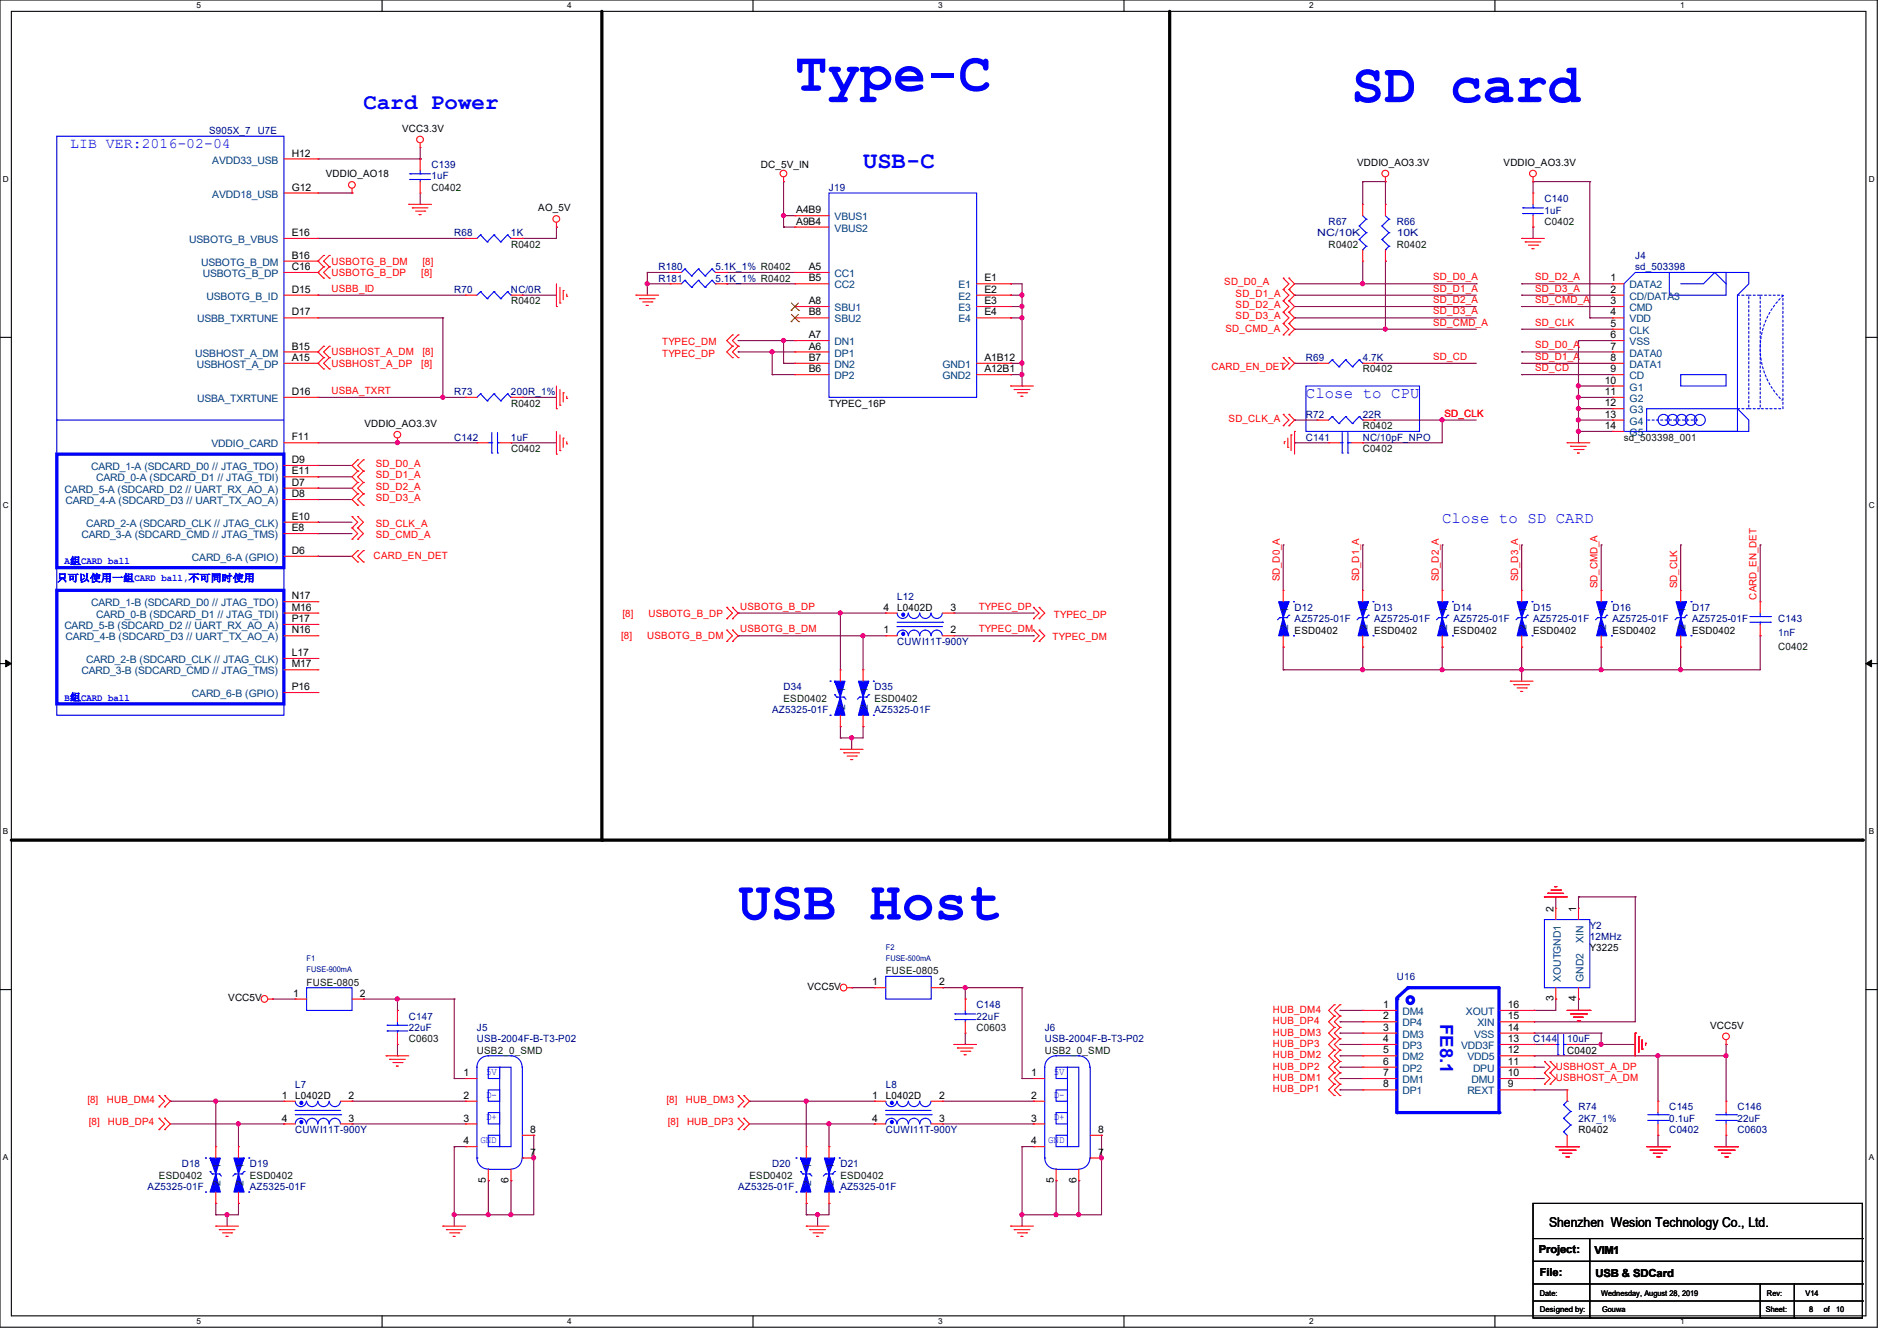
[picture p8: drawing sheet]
<svg xmlns="http://www.w3.org/2000/svg" width="297mm" height="210mm" viewBox="0 0 297 210" stroke-linecap="round" stroke-linejoin="round" font-family="sans-serif">
<defs><g id="words">
<g font-size="8.5" fill="#00f">
<text x="124.5" y="14.2">Type-C</text>
<text x="211.6" y="16">SD card</text>
<text x="115.6" y="144">USB Host</text>
</g>
<text font-size="3.7" fill="#00f" x="135.1" y="26.3">USB-C</text>
<text font-size="3.5" fill="#00f" x="56.9" y="17.1">Card Power</text>
<text font-size="2.8" fill="#00f" x="225.5" y="160.4" transform="rotate(90 225.5 160.4)">FE8.1</text>
<g font-size="2.5" fill="#00f">
<text x="204.5" y="62.4">Close to CPU</text>
<text x="225.8" y="82">Close to SD CARD</text>
</g>
<text font-size="2.3" fill="#00f" x="11" y="23.2">LIB VER:2016-02-04</text>
<text font-size="2.1" x="242.5" y="192.2">Shenzhen Wesion Technology Co., Ltd.</text>
<g font-size="1.7">
<text x="240.9" y="196.3">Project:</text>
<text x="249.6" y="196.5">VIM1</text>
<text x="241.1" y="199.9">File:</text>
<text x="249.8" y="200">USB &amp; SDCard</text>
</g>
<g font-size="1.6" fill="#000080">
<text x="32.7" y="21">S905X_7 U7E</text>
<text x="67.6" y="26.3">C139</text>
<text x="67.6" y="28.1">1uF</text>
<text x="129.8" y="29.9">J19</text>
<text x="208" y="35.2">R67</text>
<text x="218.7" y="35.2">R66</text>
<text x="241.8" y="31.7">C140</text>
<text x="241.8" y="33.4">1uF</text>
<text x="71.1" y="37">R68</text>
<text x="80" y="37">1K</text>
<text x="206.2" y="37">NC/10K</text>
<text x="218.7" y="37">10K</text>
<text x="256" y="40.6">J4</text>
<text x="71.1" y="45.9">R70</text>
<text x="80" y="45.9">NC/0R</text>
<text x="103.1" y="44.1">R181</text>
<text x="103.1" y="42.3">R180</text>
<text x="112" y="44.1">5.1K_1% R0402</text>
<text x="112" y="42.3">5.1K_1% R0402</text>
<text x="256" y="42.3">sd_503398</text>
<text x="204.5" y="56.6">R69</text>
<text x="213.4" y="56.6">4.7K</text>
<text x="71.1" y="61.9">R73</text>
<text x="80" y="61.9">200R_1%</text>
<text x="204.5" y="65.4">R72</text>
<text x="213.4" y="65.4">22R</text>
<text x="71.1" y="69">C142</text>
<text x="80" y="69">1uF</text>
<text x="204.5" y="69">C141</text>
<text x="213.4" y="69">NC/10pF_NPO</text>
<text x="140.5" y="93.9">L12</text>
<text x="202.7" y="95.7">D12</text>
<text x="215.1" y="95.7">D13</text>
<text x="227.6" y="95.7">D14</text>
<text x="240" y="95.7">D15</text>
<text x="252.5" y="95.7">D16</text>
<text x="264.9" y="95.7">D17</text>
<text x="140.5" y="101">CUWI11T-900Y</text>
<text x="202.7" y="97.4">AZ5725-01F</text>
<text x="215.1" y="97.4">AZ5725-01F</text>
<text x="227.6" y="97.4">AZ5725-01F</text>
<text x="240" y="97.4">AZ5725-01F</text>
<text x="252.5" y="97.4">AZ5725-01F</text>
<text x="264.9" y="97.4">AZ5725-01F</text>
<text x="278.4" y="97.4">C143</text>
<text x="278.4" y="99.6">1nF</text>
<text x="120.9" y="111.7">AZ5325-01F</text>
<text x="122.7" y="108.1">D34</text>
<text x="136.9" y="108.1">D35</text>
<text x="136.9" y="111.7">AZ5325-01F</text>
<text x="248.9" y="145.5">Y2</text>
<text x="248.9" y="147.2">12MHz</text>
<text x="218.7" y="153.5">U16</text>
<text x="64" y="159.7">C147</text>
<text x="64" y="161.5">22uF</text>
<text x="74.7" y="161.5">J5</text>
<text x="152.9" y="157.9">C148</text>
<text x="152.9" y="159.7">22uF</text>
<text x="163.6" y="161.5">J6</text>
<text x="74.7" y="163.2">USB-2004F-B-T3-P02</text>
<text x="163.6" y="163.2">USB-2004F-B-T3-P02</text>
<text x="240" y="163.2">C144</text>
<text x="245.4" y="163.2">10uF</text>
<text x="46.2" y="170.3">L7</text>
<text x="138.7" y="170.3">L8</text>
<text x="247.1" y="173.9">R74</text>
<text x="261.4" y="173.9">C145</text>
<text x="272" y="173.9">C146</text>
<text x="46.2" y="177.5">CUWI11T-900Y</text>
<text x="138.7" y="177.5">CUWI11T-900Y</text>
<text x="247.1" y="175.7">2K7_1%</text>
<text x="261.4" y="175.7">0.1uF</text>
<text x="261.4" y="177.5">C0402</text>
<text x="272" y="175.7">22uF</text>
<text x="272" y="177.5">C0603</text>
<text x="28.4" y="182.8">D18</text>
<text x="39.1" y="182.8">D19</text>
<text x="120.9" y="182.8">D20</text>
<text x="131.6" y="182.8">D21</text>
<text x="23.1" y="186.3">AZ5325-01F</text>
<text x="39.1" y="186.3">AZ5325-01F</text>
<text x="115.6" y="186.3">AZ5325-01F</text>
<text x="131.6" y="186.3">AZ5325-01F</text>
</g>
<g font-size="1.6">
<text x="62.9" y="20.7">VCC3.3V</text>
<text x="45.7" y="24.5">H12</text>
<text x="45.7" y="29.8">G12</text>
<text x="51" y="27.8">VDDIO_AO18</text>
<text x="119.1" y="26.3">DC_5V_IN</text>
<text x="212.5" y="26">VDDIO_AO3.3V</text>
<text x="235.4" y="26">VDDIO_AO3.3V</text>
<text x="84.3" y="33.1">AO_5V</text>
<text x="124.7" y="33.4">A4B9</text>
<text x="124.7" y="35.2">A9B4</text>
<text x="45.7" y="40.5">B16</text>
<text x="45.7" y="37">E16</text>
<text x="45.7" y="42.3">C16</text>
<text x="45.7" y="45.8">D15</text>
<text x="126.6" y="42.3">A5</text>
<text x="126.6" y="47.6">A8</text>
<text x="126.6" y="44.1">B5</text>
<text x="154.1" y="44.1">E1</text>
<text x="154.1" y="45.8">E2</text>
<text x="154.1" y="47.6">E3</text>
<text x="252.1" y="45.8">2</text>
<text x="252.1" y="47.6">3</text>
<text x="252.1" y="44.1">1</text>
<text x="45.7" y="49.4">D17</text>
<text x="126.6" y="53">A7</text>
<text x="126.6" y="49.4">B8</text>
<text x="154.1" y="49.4">E4</text>
<text x="252.1" y="49.4">4</text>
<text x="252.1" y="51.2">5</text>
<text x="252.1" y="53">6</text>
<text x="45.7" y="54.7">B15</text>
<text x="45.7" y="56.5">A15</text>
<text x="126.6" y="54.7">A6</text>
<text x="126.6" y="56.5">B7</text>
<text x="126.6" y="58.3">B6</text>
<text x="154.1" y="56.5">A1B12</text>
<text x="154.1" y="58.3">A12B1</text>
<text x="252.1" y="54.7">7</text>
<text x="252.1" y="56.5">8</text>
<text x="252.1" y="58.3">9</text>
<text x="45.7" y="61.8">D16</text>
<text x="129.8" y="63.7">TYPEC_16P</text>
<text x="251.2" y="60.1">10</text>
<text x="251.2" y="61.8">11</text>
<text x="251.2" y="63.6">12</text>
<text x="251.2" y="65.4">13</text>
<text x="45.7" y="69">F11</text>
<text x="57.1" y="66.9">VDDIO_AO3.3V</text>
<text x="251.2" y="67.2">14</text>
<text x="45.7" y="74.3">E11</text>
<text x="45.7" y="72.5">D9</text>
<text x="45.7" y="77.9">D8</text>
<text x="45.7" y="76.1">D7</text>
<text x="45.7" y="81.4">E10</text>
<text x="45.7" y="83.2">E8</text>
<text x="45.7" y="86.7">D6</text>
<text x="45.7" y="93.9">N17</text>
<text x="45.7" y="95.6">M16</text>
<text x="138.3" y="95.6">4</text>
<text x="140.5" y="95.7">L0402D</text>
<text x="148.8" y="95.6">3</text>
<text x="45.7" y="97.4">P17</text>
<text x="45.7" y="99.2">N16</text>
<text x="138.3" y="99.2">1</text>
<text x="148.8" y="99.2">2</text>
<text x="202.7" y="99.2">ESD0402</text>
<text x="215.1" y="99.2">ESD0402</text>
<text x="227.6" y="99.2">ESD0402</text>
<text x="240" y="99.2">ESD0402</text>
<text x="252.5" y="99.2">ESD0402</text>
<text x="264.9" y="99.2">ESD0402</text>
<text x="45.7" y="104.5">M17</text>
<text x="45.7" y="102.7">L17</text>
<text x="45.7" y="108.1">P16</text>
<text x="243.2" y="142.8" transform="rotate(-90 243.2 142.8)">2</text>
<text x="246.8" y="142.8" transform="rotate(-90 246.8 142.8)">1</text>
<text x="248.9" y="149">Y3225</text>
<text x="126.4" y="155.1">VCC5V</text>
<text x="136.6" y="154.3">1</text>
<text x="147" y="154.3">2</text>
<text x="35.7" y="156.8">VCC5V</text>
<text x="45.9" y="156.1">1</text>
<text x="56.3" y="156.1">2</text>
<text x="216.6" y="157.9">1</text>
<text x="216.6" y="159.6">2</text>
<text x="216.6" y="161.4">3</text>
<text x="236.1" y="161.4">14</text>
<text x="236.1" y="157.9">16</text>
<text x="236.1" y="159.6">15</text>
<text x="243.2" y="156.8" transform="rotate(-90 243.2 156.8)">3</text>
<text x="246.8" y="156.8" transform="rotate(-90 246.8 156.8)">4</text>
<text x="267.8" y="161.1">VCC5V</text>
<text x="216.6" y="163.2">4</text>
<text x="216.6" y="165">5</text>
<text x="216.6" y="166.8">6</text>
<text x="236.1" y="166.8">11</text>
<text x="236.1" y="165">12</text>
<text x="236.1" y="163.2">13</text>
<text x="245.4" y="165">C0402</text>
<text x="44.1" y="172.1">1</text>
<text x="46.2" y="172.1">L0402D</text>
<text x="54.6" y="172.1">2</text>
<text x="72.6" y="168.5">1</text>
<text x="72.6" y="172.1">2</text>
<text x="136.6" y="172.1">1</text>
<text x="138.7" y="172.1">L0402D</text>
<text x="147" y="172.1">2</text>
<text x="161.5" y="168.5">1</text>
<text x="161.5" y="172.1">2</text>
<text x="216.6" y="168.5">7</text>
<text x="216.6" y="170.3">8</text>
<text x="236.1" y="170.3">9</text>
<text x="236.1" y="168.5">10</text>
<text x="44.1" y="175.6">4</text>
<text x="54.6" y="175.6">3</text>
<text x="72.6" y="175.6">3</text>
<text x="72.6" y="179.2">4</text>
<text x="83" y="177.4">8</text>
<text x="136.6" y="175.6">4</text>
<text x="147" y="175.6">3</text>
<text x="161.5" y="175.6">3</text>
<text x="161.5" y="179.2">4</text>
<text x="171.9" y="177.4">8</text>
<text x="247.1" y="177.5">R0402</text>
<text x="76.1" y="185.2" transform="rotate(-90 76.1 185.2)">5</text>
<text x="79.6" y="185.2" transform="rotate(-90 79.6 185.2)">6</text>
<text x="83" y="181">7</text>
<text x="165" y="185.2" transform="rotate(-90 165 185.2)">5</text>
<text x="168.5" y="185.2" transform="rotate(-90 168.5 185.2)">6</text>
<text x="171.9" y="181">7</text>
</g>
<g font-size="1.6" fill="#004080">
<text x="33.2" y="25.6">AVDD33_USB</text>
<text x="33.2" y="30.9">AVDD18_USB</text>
<text x="130.7" y="34.5">VBUS1</text>
<text x="29.6" y="38.1">USBOTG_B_VBUS</text>
<text x="31.5" y="41.6">USBOTG_B_DM</text>
<text x="130.7" y="36.3">VBUS2</text>
<text x="31.7" y="43.4">USBOTG_B_DP</text>
<text x="32.3" y="46.9">USBOTG_B_ID</text>
<text x="130.7" y="43.4">CC1</text>
<text x="130.7" y="45.2">CC2</text>
<text x="150.1" y="45.2">E1</text>
<text x="150.1" y="46.9">E2</text>
<text x="255.1" y="46.9">CD/DATA3</text>
<text x="255.1" y="45.2">DATA2</text>
<text x="30.9" y="50.5">USBB_TXRTUNE</text>
<text x="130.7" y="48.7">SBU1</text>
<text x="130.7" y="50.5">SBU2</text>
<text x="150.1" y="48.7">E3</text>
<text x="150.1" y="50.5">E4</text>
<text x="255.1" y="48.7">CMD</text>
<text x="255.1" y="50.5">VDD</text>
<text x="255.1" y="52.3">CLK</text>
<text x="30.6" y="55.8">USBHOST_A_DM</text>
<text x="30.8" y="57.6">USBHOST_A_DP</text>
<text x="130.7" y="55.8">DP1</text>
<text x="130.7" y="54.1">DN1</text>
<text x="130.7" y="57.6">DN2</text>
<text x="130.7" y="59.4">DP2</text>
<text x="147.6" y="57.6">GND1</text>
<text x="147.6" y="59.4">GND2</text>
<text x="255.1" y="54.1">VSS</text>
<text x="255.1" y="55.8">DATA0</text>
<text x="255.1" y="57.6">DATA1</text>
<text x="255.1" y="59.4">CD</text>
<text x="30.9" y="63">USBA_TXRTUNE</text>
<text x="255.1" y="61.2">G1</text>
<text x="255.1" y="63">G2</text>
<text x="255.1" y="64.7">G3</text>
<text x="33.1" y="70.1">VDDIO_CARD</text>
<text x="255.1" y="66.5">G4</text>
<text x="255.1" y="68.3">G5</text>
<text x="10.1" y="77.2">CARD_5-A (SDCARD_D2 // UART_RX_AO_A)</text>
<text x="14.3" y="73.6">CARD_1-A (SDCARD_D0 // JTAG_TDO)</text>
<text x="15.1" y="75.4">CARD_0-A (SDCARD_D1 // JTAG_TDI)</text>
<text x="10.2" y="79">CARD_4-A (SDCARD_D3 // UART_TX_AO_A)</text>
<text x="13.5" y="82.5">CARD_2-A (SDCARD_CLK // JTAG_CLK)</text>
<text x="12.7" y="84.3">CARD_3-A (SDCARD_CMD // JTAG_TMS)</text>
<text x="30.1" y="87.8">CARD_6-A (GPIO)</text>
<text x="14.3" y="95">CARD_1-B (SDCARD_D0 // JTAG_TDO)</text>
<text x="10.1" y="98.5">CARD_5-B (SDCARD_D2 // UART_RX_AO_A)</text>
<text x="10.2" y="100.3">CARD_4-B (SDCARD_D3 // UART_TX_AO_A)</text>
<text x="15.1" y="96.7">CARD_0-B (SDCARD_D1 // JTAG_TDI)</text>
<text x="201.7" y="98.7" transform="rotate(-90 201.7 98.7)">2</text>
<text x="201.7" y="96" transform="rotate(-90 201.7 96)">1</text>
<text x="214.1" y="98.7" transform="rotate(-90 214.1 98.7)">2</text>
<text x="214.1" y="96" transform="rotate(-90 214.1 96)">1</text>
<text x="226.6" y="98.7" transform="rotate(-90 226.6 98.7)">2</text>
<text x="226.6" y="96" transform="rotate(-90 226.6 96)">1</text>
<text x="239" y="98.7" transform="rotate(-90 239 98.7)">2</text>
<text x="239" y="96" transform="rotate(-90 239 96)">1</text>
<text x="251.5" y="98.7" transform="rotate(-90 251.5 98.7)">2</text>
<text x="251.5" y="96" transform="rotate(-90 251.5 96)">1</text>
<text x="263.9" y="98.7" transform="rotate(-90 263.9 98.7)">2</text>
<text x="263.9" y="96" transform="rotate(-90 263.9 96)">1</text>
<text x="12.7" y="105.6">CARD_3-B (SDCARD_CMD // JTAG_TMS)</text>
<text x="13.5" y="103.8">CARD_2-B (SDCARD_CLK // JTAG_CLK)</text>
<text x="30.1" y="109.2">CARD_6-B (GPIO)</text>
<text x="132.3" y="111.1" transform="rotate(-90 132.3 111.1)">2</text>
<text x="132.3" y="108.5" transform="rotate(-90 132.3 108.5)">1</text>
<text x="135.9" y="111.1" transform="rotate(-90 135.9 111.1)">2</text>
<text x="135.9" y="108.5" transform="rotate(-90 135.9 108.5)">1</text>
<text x="247.9" y="147.7" transform="rotate(-90 247.9 147.7)">XIN</text>
<text x="244.4" y="153.8" transform="rotate(-90 244.4 153.8)">XOUTGND1</text>
<text x="247.9" y="153.8" transform="rotate(-90 247.9 153.8)">GND2</text>
<text x="219.6" y="159">DM4</text>
<text x="219.6" y="160.7">DP4</text>
<text x="229.5" y="159">XOUT</text>
<text x="231.3" y="160.7">XIN</text>
<text x="219.6" y="162.5">DM3</text>
<text x="219.6" y="164.3">DP3</text>
<text x="219.6" y="166.1">DM2</text>
<text x="219.6" y="167.9">DP2</text>
<text x="228.8" y="164.3">VDD3F</text>
<text x="229.7" y="166.1">VDD5</text>
<text x="230.6" y="167.9">DPU</text>
<text x="230.8" y="162.5">VSS</text>
<text x="219.6" y="169.6">DM1</text>
<text x="219.6" y="171.4">DP1</text>
<text x="229.7" y="171.4">REXT</text>
<text x="230.4" y="169.6">DMU</text>
<text x="34.5" y="185.8" transform="rotate(-90 34.5 185.8)">2</text>
<text x="34.5" y="183.1" transform="rotate(-90 34.5 183.1)">1</text>
<text x="38.1" y="185.8" transform="rotate(-90 38.1 185.8)">2</text>
<text x="38.1" y="183.1" transform="rotate(-90 38.1 183.1)">1</text>
<text x="127" y="185.8" transform="rotate(-90 127 185.8)">2</text>
<text x="127" y="183.1" transform="rotate(-90 127 183.1)">1</text>
<text x="130.6" y="185.8" transform="rotate(-90 130.6 185.8)">2</text>
<text x="130.6" y="183.1" transform="rotate(-90 130.6 183.1)">1</text>
</g>
<g font-size="1.6" fill="#004000">
<text x="67.6" y="29.9">C0402</text>
<text x="241.8" y="35.2">C0402</text>
<text x="80" y="38.8">R0402</text>
<text x="208" y="38.8">R0402</text>
<text x="218.7" y="38.8">R0402</text>
<text x="80" y="47.7">R0402</text>
<text x="213.4" y="58.3">R0402</text>
<text x="80" y="63.7">R0402</text>
<text x="80" y="70.8">C0402</text>
<text x="213.4" y="70.8">C0402</text>
<text x="213.4" y="67.2">R0402</text>
<text x="254.3" y="69">sd_503398_001</text>
<text x="278.4" y="101.7">C0402</text>
<text x="122.7" y="109.9">ESD0402</text>
<text x="136.9" y="109.9">ESD0402</text>
<text x="48" y="154.3">FUSE-0805</text>
<text x="138.7" y="152.6">FUSE-0805</text>
<text x="152.9" y="161.5">C0603</text>
<text x="64" y="163.2">C0603</text>
<text x="74.7" y="165">USB2_0_SMD</text>
<text x="163.6" y="165">USB2_0_SMD</text>
<text x="24.9" y="184.6">ESD0402</text>
<text x="39.1" y="184.6">ESD0402</text>
<text x="117.3" y="184.6">ESD0402</text>
<text x="131.6" y="184.6">ESD0402</text>
</g>
<g font-size="1.6" fill="#f00">
<text x="51.9" y="41.4">USBOTG_B_DM</text>
<text x="66.1" y="41.4">[8]</text>
<text x="51.9" y="45.7">USBB_ID</text>
<text x="51.9" y="43.2">USBOTG_B_DP</text>
<text x="66" y="43.2">[8]</text>
<text x="191.7" y="44.7">SD_D0_A</text>
<text x="193.5" y="46.4">SD_D1_A</text>
<text x="224.4" y="47.5">SD_D2_A</text>
<text x="224.4" y="45.7">SD_D1_A</text>
<text x="224.4" y="43.9">SD_D0_A</text>
<text x="240.4" y="43.9">SD_D2_A</text>
<text x="240.4" y="45.7">SD_D3_A</text>
<text x="240.4" y="47.5">SD_CMD_A</text>
<text x="191.9" y="51.9">SD_CMD_A</text>
<text x="193.5" y="50">SD_D3_A</text>
<text x="193.5" y="48.2">SD_D2_A</text>
<text x="224.4" y="51">SD_CMD_A</text>
<text x="224.4" y="49.2">SD_D3_A</text>
<text x="240.4" y="51">SD_CLK</text>
<text x="51.9" y="55.7">USBHOST_A_DM</text>
<text x="51.9" y="57.4">USBHOST_A_DP</text>
<text x="66" y="57.4">[8]</text>
<text x="66.1" y="55.7">[8]</text>
<text x="103.7" y="54.1">TYPEC_DM</text>
<text x="103.7" y="55.8">TYPEC_DP</text>
<text x="189.7" y="58">CARD_EN_DET</text>
<text x="224.4" y="56.3">SD_CD</text>
<text x="240.4" y="56.3">SD_D1_A</text>
<text x="240.4" y="58.1">SD_CD</text>
<text x="240.4" y="54.6">SD_D0_A</text>
<text x="51.9" y="61.7">USBA_TXRT</text>
<text x="226.1" y="65.2">SD_CLK</text>
<text x="192.4" y="66.2">SD_CLK_A</text>
<text x="58.8" y="76.7">SD_D2_A</text>
<text x="58.8" y="74.9">SD_D1_A</text>
<text x="58.8" y="73.1">SD_D0_A</text>
<text x="58.8" y="78.4">SD_D3_A</text>
<text x="58.8" y="82.5">SD_CLK_A</text>
<text x="58.5" y="87.5">CARD_EN_DET</text>
<text x="58.8" y="84.3">SD_CMD_A</text>
<text x="115.9" y="95.5">USBOTG_B_DP</text>
<text x="153.2" y="95.5">TYPEC_DP</text>
<text x="200.4" y="91.1" transform="rotate(-90 200.4 91.1)">SD_D0_A</text>
<text x="212.8" y="91.1" transform="rotate(-90 212.8 91.1)">SD_D1_A</text>
<text x="225.3" y="91.1" transform="rotate(-90 225.3 91.1)">SD_D2_A</text>
<text x="237.7" y="91.1" transform="rotate(-90 237.7 91.1)">SD_D3_A</text>
<text x="250.1" y="92.1" transform="rotate(-90 250.1 92.1)">SD_CMD_A</text>
<text x="262.6" y="92.1" transform="rotate(-90 262.6 92.1)">SD_CLK</text>
<text x="275" y="93.9" transform="rotate(-90 275 93.9)">CARD_EN_DET</text>
<text x="97.2" y="100.1">[8]</text>
<text x="97.5" y="96.6">[8]</text>
<text x="101.3" y="100.1">USBOTG_B_DM</text>
<text x="101.5" y="96.6">USBOTG_B_DP</text>
<text x="115.9" y="99">USBOTG_B_DM</text>
<text x="153.2" y="99">TYPEC_DM</text>
<text x="164.8" y="100.3">TYPEC_DM</text>
<text x="165" y="96.7">TYPEC_DP</text>
<text x="199.3" y="158.6">HUB_DM4</text>
<text x="199.3" y="160.4">HUB_DP4</text>
<text x="199.3" y="165.7">HUB_DM2</text>
<text x="199.3" y="167.5">HUB_DP2</text>
<text x="199.3" y="162.2">HUB_DM3</text>
<text x="199.3" y="164">HUB_DP3</text>
<text x="243.6" y="167.5">USBHOST_A_DP</text>
<text x="13.7" y="172.7">[8]</text>
<text x="16.7" y="172.7">HUB_DM4</text>
<text x="104.4" y="172.7">[8]</text>
<text x="107.4" y="172.7">HUB_DM3</text>
<text x="199.3" y="169.3">HUB_DM1</text>
<text x="199.3" y="171.1">HUB_DP1</text>
<text x="243.6" y="169.3">USBHOST_A_DM</text>
<text x="13.9" y="176.2">[8]</text>
<text x="16.9" y="176.2">HUB_DP4</text>
<text x="104.6" y="176.2">[8]</text>
<text x="107.6" y="176.2">HUB_DP3</text>
</g>
<g font-size="1.6" fill="#00f">
<text x="10.1" y="88.4">A组CARD ball</text>
<text x="8.9" y="91.1">只可以使用一组CARD ball,不可同时使用</text>
<text x="10.1" y="109.7">B组CARD ball</text>
<text x="76.1" y="171.9">D-</text>
<text x="76.1" y="168.4">5V</text>
<text x="165" y="171.9">D-</text>
<text x="165" y="168.4">5V</text>
<text x="75.2" y="179">GND</text>
<text x="76.1" y="175.5">D+</text>
<text x="164.1" y="179">GND</text>
<text x="165" y="175.5">D+</text>
</g>
<g font-size="1.3">
<text x="30.8" y="1.3">5</text>
<text x="88.8" y="1.3">4</text>
<text x="146.9" y="1.3">3</text>
<text x="205" y="1.3">2</text>
<text x="263.1" y="1.3">1</text>
<text x=".5" y="28.4">D</text>
<text x="292.6" y="28.4">D</text>
<text x=".5" y="79.5">C</text>
<text x="292.6" y="79.5">C</text>
<text x=".5" y="130.6">B</text>
<text x="292.6" y="130.6">B</text>
<text x=".5" y="181.7">A</text>
<text x="292.6" y="181.7">A</text>
<text x="30.8" y="207.4">5</text>
<text x="88.8" y="207.4">4</text>
<text x="146.9" y="207.4">3</text>
<text x="205" y="207.4">2</text>
<text x="263.1" y="207.4">1</text>
</g>
<g font-size="1.2" fill="#000080">
<text x="138.7" y="148.7">F2</text>
<text x="48" y="150.5">F1</text>
<text x="48" y="152.3">FUSE-900mA</text>
<text x="138.7" y="150.5">FUSE-500mA</text>
</g>
<g font-size="1.2">
<text x="241.1" y="202.9">Date:</text>
<text x="250.7" y="202.9">Wednesday, August 28, 2019</text>
<text x="276.6" y="202.9">Rev:</text>
<text x="282.7" y="202.9">V14</text>
<text x="241.1" y="205.4">Designed by:</text>
<text x="250.9" y="205.4">Gouwa</text>
<text x="276.5" y="205.4">Sheet:</text>
<text x="283.2" y="205.4">8</text>
<text x="285.5" y="205.4">of</text>
<text x="287.5" y="205.4">10</text>
</g>
</g></defs>
<path d="M0 0h293.9v207.9h-293.9zM1.8 1.8h290.3v204.3h-290.3z" fill="none" stroke="#000" stroke-width=".17"/>
<g fill="#fff">
<path d="M30.8 .2h.7v1.4h-.7z"/>
<path d="M30.8 206.2h.7v1.4h-.7z"/>
</g>
<path d="M59.8 0v1.8M59.8 206.1v1.8" fill="none" stroke="#000" stroke-width=".17"/>
<g fill="#fff">
<path d="M88.8 .2h.7v1.4h-.7z"/>
<path d="M88.8 206.2h.7v1.4h-.7z"/>
</g>
<path d="M117.9 0v1.8M117.9 206.1v1.8" fill="none" stroke="#000" stroke-width=".17"/>
<g fill="#fff">
<path d="M146.9 .2h.7v1.4h-.7z"/>
<path d="M146.9 206.2h.7v1.4h-.7z"/>
</g>
<path d="M176 0v1.8M176 206.1v1.8" fill="none" stroke="#000" stroke-width=".17"/>
<g fill="#fff">
<path d="M205 .2h.7v1.4h-.7z"/>
<path d="M205 206.2h.7v1.4h-.7z"/>
</g>
<path d="M234.1 0v1.8M234.1 206.1v1.8" fill="none" stroke="#000" stroke-width=".17"/>
<g fill="#fff">
<path d="M263.1 .2h.6v1.4h-.6z"/>
<path d="M263.1 206.2h.6v1.4h-.6z"/>
<path d="M.5 27.3h.9v1.4h-.9z"/>
<path d="M292.6 27.3h.9v1.4h-.9z"/>
<path d="M.5 78.4h.9v1.4h-.9z"/>
<path d="M292.6 78.4h.9v1.4h-.9z"/>
</g>
<path d="M0 52.8h1.8M292.1 52.8h1.8" fill="none" stroke="#000" stroke-width=".17"/>
<g fill="#fff">
<path d="M.5 129.5h.8v1.4h-.8z"/>
<path d="M292.6 129.5h.8v1.4h-.8z"/>
</g>
<path d="M0 103.9h1.8M292.1 103.9h1.8" fill="none" stroke="#000" stroke-width=".17"/>
<path d="M.9 103.4l.9 .5-.9 .5zM292.1 103.9l.9-.5v1z" fill="#000" stroke="#000" stroke-width=".16"/>
<g fill="#fff">
<path d="M.5 180.5h.8v1.4h-.8z"/>
<path d="M292.6 180.5h.8v1.4h-.8z"/>
</g>
<g fill="none" stroke="#000" stroke-width=".17">
<path d="M0 155h1.8M292.1 155h1.8M240 188.5h51.6v17.9h-51.6zM240 194h51.6M240 197.5h51.6M248.9 194v12.4M291.6 194h.1M291.6 197.5h.1M240 201.1h51.6M240 203.8h51.6M248.9 206.4h.1M275.6 206.4h.1"/>
<path d="M275.6 201.1v5.3M280.9 206.4h.1M280.9 201.1v5.3M291.6 201.1h.1M291.6 203.8h.1"/>
</g>
<g fill="none" stroke="#00f" stroke-width=".17">
<path d="M8.9 21.3h35.5v90.7h-35.5zM64.2 27.2h.1M64.2 28.1h.1M64.2 27.2h3.2M64.2 28.1h3.2M65.8 28.1h.1M65.8 27.2h.1M65.8 26.7v.5M65.8 28.1v.3M75.2 36.8h.1M75.2 36.8l-.5 .5M75.2 36.8l1.1 1.1"/>
<path d="M76.3 37.9h.1M77.3 36.8h.1M77.3 36.8l-1 1.1M77.3 36.8l1.1 1.1M78.4 37.9h.1M79.5 36.8h.1M79.5 36.8l-1.1 1.1M79.5 36.8l.5 .5M80 37.3h.1M129.8 30.2h23.1v32h-23.1zM212.8 35.4h.1M212.8 37.5h.1"/>
<path d="M212.8 35.4l1.1 1M212.8 37.5l1.1 1.1M213.4 39.1h.1M213.4 33.8l.5 .5M213.9 34.3h.1M213.9 36.4h.1M213.9 38.6h.1M213.9 34.3l-1.1 1.1M213.9 36.4l-1.1 1.1M213.9 38.6l-.5 .5M216.4 35.4h.1M216.4 37.5h.1"/>
<path d="M216.4 35.4l1.1 1M216.4 37.5l1.1 1.1M216.9 39.1h.1M216.9 33.8l.6 .5M217.5 34.3h.1M217.5 36.4h.1M217.5 38.6h.1M217.5 34.3l-1.1 1.1M217.5 36.4l-1.1 1.1M217.5 38.6l-.6 .5M238.4 32.6h.1M238.4 33.4h.1"/>
<path d="M238.4 32.6h3.2M238.4 33.4h3.2M240 33.4h.1M240 32.6h.1M240 32v.6M240 33.4v.4M75.2 45.7h.1M75.2 45.7l-.5 .5M75.2 45.7l1.1 1.1M76.3 46.8h.1M77.3 45.7h.1M77.3 45.7l-1 1.1"/>
<path d="M77.3 45.7l1.1 1.1M78.4 46.8h.1M79.5 45.7h.1M79.5 45.7l-1.1 1.1M79.5 45.7l.5 .5M80 46.2h.1M107.2 43.9h.1M107.2 42.1h.1M107.2 43.9l-.5 .5M107.2 43.9l1.1 1.1M107.2 42.1l-.5 .6M107.2 42.1l1.1 1.1"/>
<path d="M108.3 45h.1M108.3 43.2h.1M109.3 43.9h.1M109.3 42.1h.1M109.3 43.9l-1 1.1M109.3 43.9l1.1 1.1M109.3 42.1l-1 1.1M109.3 42.1l1.1 1.1M110.4 45h.1M110.4 43.2h.1M111.5 43.9h.1M111.5 42.1h.1"/>
<path d="M111.5 43.9l-1.1 1.1M111.5 43.9l.5 .5M111.5 42.1l-1.1 1.1M111.5 42.1l.5 .6M112 44.4h.1M112 42.7h.1M208.6 56.3h.1M208.6 56.3l-.6 .6M208.6 56.3l1 1.1M209.6 57.4h.1M210.7 56.3h.1M210.7 56.3l-1.1 1.1"/>
<path d="M210.7 56.3l1.1 1.1M211.8 57.4h.1M212.8 56.3h.1M212.8 56.3l-1 1.1M212.8 56.3l.6 .6M213.4 56.9h.1M256 42.7h17.8v1.8l-1.8 1.7v17.8l1.8 1.8v1.8h-19.5v-23.1zM261.4 42.7h8.9v3.5h-8.9zM263.1 58.7h7.2v1.8h-7.2zM263.1 44.4h3.6l1.8-1.7 1.8 1.7M8.9 65.8h.1M8.9 65.8h35.5"/>
<path d="M75.2 61.7h.1M75.2 61.7l-.5 .5M75.2 61.7l1.1 1.1M76.3 62.8h.1M76.5 69.3h.5M77 71h.1M77 69.3h.1M77 67.7v3.3M77.3 61.7h.1M77.3 61.7l-1 1.1M77.3 61.7l1.1 1.1M77.9 69.3h.1"/>
<path d="M77.9 71h.1M77.9 69.3h.3M77.9 67.7v3.3M78.4 62.8h.1M79.5 61.7h.1M79.5 61.7l-1.1 1.1M79.5 61.7l.5 .5M80 62.2h.1M204.5 60.5h17.7v7.1h-17.7zM208.6 65.2h.1M208.6 65.2l-.6 .6M208.6 65.2l1 1.1"/>
<path d="M209.6 66.3h.1M209.8 69.3h.3M210.1 69.3h.1M210.1 71h.1M210.1 67.7v3.3M210.7 65.2h.1M210.7 65.2l-1.1 1.1M210.7 65.2l1.1 1.1M211 71h.1M211 69.3h.1M211 69.3h.6M211 67.7v3.3"/>
<path d="M211.8 66.3h.1M212.8 65.2h.1M212.8 65.2l-1 1.1M212.8 65.2l.6 .6M213.4 65.8h.1M257.8 64h14.2v3.6h-14.2zM140.5 99.6a.87 .87 0 0 1 .8-.9 .87 .87 0 0 1 .9 .9M140.5 96a.87 .87 0 0 0 .8 .9 .87 .87 0 0 0 .9-.9M140.5 98.1h.1M140.5 97.5h7.1M140.5 98.1h7.1M142.2 96a.87 .87 0 0 0 .9 .9 .87 .87 0 0 0 .9-.9"/>
<path d="M142.2 99.6a.87 .87 0 0 1 .9-.9 .87 .87 0 0 1 .9 .9M144 96a.87 .87 0 0 0 .9 .9 .87 .87 0 0 0 .9-.9M144 99.6a.87 .87 0 0 1 .9-.9 .87 .87 0 0 1 .9 .9M145.8 96a.87 .87 0 0 0 .9 .9 .87 .87 0 0 0 .8-.9M145.8 99.6a.87 .87 0 0 1 .9-.9 .87 .87 0 0 1 .8 .9M147.6 97.5h.1M200.4 96.7h.1M200.4 96.7h1.1M200.4 96.7l-.4 .4M201.5 96.7h.1M201.8 96.4h.1M201.8 96.4l-.3 .3"/>
<path d="M202.5 94.2h.1M202.5 99.6h.1M212.8 96.7h.1M212.8 96.7h1.1M212.8 96.7l-.3 .4M213.9 96.7h.1M214.2 96.4h.1M214.2 96.4l-.3 .3M215 94.2h.1M215 99.6h.1M225.3 96.7h.1M225.3 96.7h1.1"/>
<path d="M225.3 96.7l-.4 .4M226.4 96.7h.1M226.7 96.4h.1M226.7 96.4l-.3 .3M227.4 94.2h.1M227.4 99.6h.1M237.7 96.7h.1M237.7 96.7h1.1M237.7 96.7l-.3 .4M238.8 96.7h.1M239.1 96.4h.1M239.1 96.4l-.3 .3"/>
<path d="M239.9 94.2h.1M239.9 99.6h.1M250.1 96.7h.1M250.1 96.7h1.1M250.1 96.7l-.3 .4M251.2 96.7h.1M251.6 96.4h.1M251.6 96.4l-.4 .3M252.3 94.2h.1M252.3 99.6h.1M262.6 96.7h.1M262.6 96.7h1.1"/>
<path d="M262.6 96.7l-.3 .4M263.7 96.7h.1M264 96.4h.1M264 96.4l-.3 .3M264.8 94.2h.1M264.8 99.6h.1M274 96.6h3.2M274 97.5h3.2M275.6 97.5h.1M275.6 96.6h.1M275.6 96v.6M275.6 97.5v.3"/>
<path d="M277.2 96.6h.1M277.2 97.5h.1M130 106.7h.1M130 112h.1M130.7 108.8h.1M130.7 108.8l.3 .4M131 109.2h.1M131 109.2h1.1M132.1 109.2h.1M132.1 109.2l.4 .3M134.6 109.2h.1M134.6 109.2h1.1"/>
<path d="M134.6 109.2l-.4 .3M135.7 109.2h.1M136 108.8h.1M136 108.8l-.3 .4M136.7 106.7h.1M136.7 112h.1M48 154.7h7.1v3.5h-7.1zM138.7 152.9h7.1v3.6h-7.1zM149.5 158.8h.1M149.5 159.7h.1M149.5 158.8h3.2M149.5 159.7h3.2"/>
<path d="M151.1 159.7h.1M151.1 158.8h.1M151.1 158.2v.6M151.1 159.7v.3M241.8 144h7.1v10.7h-7.1zM46.2 176a.87 .87 0 0 1 .9-.9 .87 .87 0 0 1 .9 .9M46.2 172.5a.87 .87 0 0 0 .9 .8 .87 .87 0 0 0 .9-.8M46.2 173.9h.1M46.2 174.6h7.1M46.2 173.9h7.1M48 172.5a.87 .87 0 0 0 .9 .8 .87 .87 0 0 0 .8-.8M48 176a.87 .87 0 0 1 .9-.9 .87 .87 0 0 1 .8 .9"/>
<path d="M49.8 176a.87 .87 0 0 1 .9-.9 .87 .87 0 0 1 .8 .9M49.8 172.5a.87 .87 0 0 0 .9 .8 .87 .87 0 0 0 .8-.8M51.6 172.5a.87 .87 0 0 0 .8 .8 .87 .87 0 0 0 .9-.8M51.6 176a.87 .87 0 0 1 .8-.9 .87 .87 0 0 1 .9 .9M53.3 174.6h.1M60.6 160.6h.1M60.6 161.5h.1M60.6 160.6h3.2M60.6 161.5h3.2M62.2 161.5h.1M62.2 160.6h.1M62.2 160v.6"/>
<path d="M62.2 161.5v.3M76.5 177.8h1.7v1.8h-1.7zM76.5 174.2h1.7v1.8h-1.7zM76.5 170.7h1.7v1.8h-1.7zM76.5 167.1h1.7v1.8h-1.7zM78.2 167.1h1.8v12.5h-1.8zM80 165.4h-3.5a1.76 1.76 0 0 0-1.8 1.7v14.3M80 165.4h.1M80 165.4a1.76 1.76 0 0 1 1.7 1.7M81.8 167.1v14.3M138.7 172.5a.87 .87 0 0 0 .9 .8 .87 .87 0 0 0 .8-.8M138.7 173.9h.1"/>
<path d="M138.7 174.6h7.1M138.7 173.9h7.1M138.7 176a.87 .87 0 0 1 .9-.9 .87 .87 0 0 1 .8 .9M140.5 176a.87 .87 0 0 1 .8-.9 .87 .87 0 0 1 .9 .9M140.5 172.5a.87 .87 0 0 0 .8 .8 .87 .87 0 0 0 .9-.8M142.2 172.5a.87 .87 0 0 0 .9 .8 .87 .87 0 0 0 .9-.8M142.2 176a.87 .87 0 0 1 .9-.9 .87 .87 0 0 1 .9 .9M144 172.5a.87 .87 0 0 0 .9 .8 .87 .87 0 0 0 .9-.8M144 176a.87 .87 0 0 1 .9-.9 .87 .87 0 0 1 .9 .9M145.8 174.6h.1M165.4 177.8h1.7v1.8h-1.7zM165.4 174.2h1.7v1.8h-1.7z"/>
<path d="M165.4 170.7h1.7v1.8h-1.7zM165.4 167.1h1.7v1.8h-1.7zM167.1 167.1h1.8v12.5h-1.8zM168.9 165.4h-3.5a1.76 1.76 0 0 0-1.8 1.7v14.3M168.9 165.4h.1M168.9 165.4a1.76 1.76 0 0 1 1.7 1.7M170.7 167.1v14.3M244.8 177.2h.1M244.8 175.1h.1M244.8 173h.1M244.8 177.2l.6 .6M244.8 175.1l1.1 1.1"/>
<path d="M244.8 173l1.1 1.1M245.4 172.5h.1M245.4 172.5l-.6 .5M245.9 176.2h.1M245.9 174.1h.1M245.9 176.2l-1.1 1M245.9 174.1l-1.1 1M258 174.6h3.2M258 175.5h3.2M259.6 174.6h.1M259.6 175.5h.1M259.6 174.2v.4"/>
<path d="M259.6 175.5v.5M261.2 175.5h.1M261.2 174.6h.1M268.6 174.6h3.3M268.6 175.5h3.3M270.3 174.6h.1M270.3 175.5h.1M270.3 174.2v.4M270.3 175.5v.5M271.9 175.5h.1M271.9 174.6h.1M32.2 181.4h.1"/>
<path d="M32.2 186.7h.1M32.9 183.5h.1M32.9 183.5l.3 .4M33.2 183.9h.1M33.2 183.9h1.1M34.3 183.9h.1M34.3 183.9l.4 .3M36.8 183.9h.1M36.8 183.9h1.1M36.8 183.9l-.4 .3M37.9 183.9h.1M38.2 183.5h.1"/>
<path d="M38.2 183.5l-.3 .4M38.9 181.4h.1M38.9 186.7h.1M74.7 181.4a1.76 1.76 0 0 0 1.8 1.7M74.7 181.4h.1M76.5 183.1h.1M76.5 183.1h3.5M81.7 181.4a1.76 1.76 0 0 1-1.7 1.7M81.8 181.4h.1M124.6 181.4h.1M124.6 186.7h.1M125.3 183.5h.1"/>
<path d="M125.3 183.5l.4 .4M125.7 183.9h.1M125.7 183.9h1.1M126.8 183.9h.1M126.8 183.9l.3 .3M129.2 183.9h.1M129.2 183.9h1.1M129.2 183.9l-.3 .3M130.3 183.9h.1M130.7 183.5h.1M130.7 183.5l-.4 .4M131.4 181.4h.1"/>
<path d="M131.4 186.7h.1M163.6 181.4a1.76 1.76 0 0 0 1.8 1.7M163.6 181.4h.1M165.4 183.1h.1M165.4 183.1h3.5M170.6 181.4a1.76 1.76 0 0 1-1.7 1.7M170.7 181.4h.1"/>
<circle cx="260.5" cy="65.8" r=".87"/>
<circle cx="261.9" cy="65.8" r=".87"/>
<circle cx="263.3" cy="65.8" r=".87"/>
<circle cx="264.7" cy="65.8" r=".87"/>
<circle cx="266.1" cy="65.8" r=".87"/>
</g>
<path d="M94.2 1.8v129.8M183.1 1.8v129.8M1.8 131.6h289.8" fill="none" stroke="#000" stroke-width=".51"/>
<g fill="#000">
<circle cx="94.2" cy="131.6" r=".25"/>
<circle cx="183.1" cy="131.6" r=".25"/>
<circle cx="291.6" cy="131.6" r=".25"/>
</g>
<g fill="none" stroke="#800040" stroke-width=".17">
<path d="M49.8 37.3h.1M49.8 30.2h5.3M49.8 24.9h16M49.8 37.3h23.1M55.1 30.2h.1M65.8 24.9h.1M65.8 32h.1M65.8 23.1v1.8M65.8 30.2v1.8M81.8 37.3h.1M87.1 35.6h.1M87.1 35.6v1.7h-5.3"/>
<path d="M122.7 28.4h.1M122.7 33.8h.1M122.7 35.6h.1M122.7 28.4v7.2M122.7 33.8h1.8M122.7 35.6h1.8M213.4 28.4h.1M213.4 28.4v3.6M213.4 28.4h3.5M216.9 28.4h.1M216.9 28.4v3.6M240 28.4h.1"/>
<path d="M240 35.6h.1M240 28.4v1.8M240 35.6v1.7M240 28.4h8.9M248.9 28.4h.1M248.9 28.4v21.4M49.8 46.2h.1M49.8 49.8h19.5M49.8 46.2h23.1M69.3 49.8h.1M69.3 49.8v12.4M81.8 46.2h.1"/>
<path d="M81.8 46.2h5.3M101.3 42.7h.1M101.3 44.4h.1M101.3 44.4h3.6M101.3 42.7h3.6M101.3 42.7v3.5M113.8 42.7h.1M113.8 44.4h.1M113.8 44.4h10.7M113.8 42.7h10.7M115.6 53.3h.1M115.6 55.1h.1"/>
<path d="M115.6 53.3h8.9M115.6 55.1h8.9M120.9 58.7h.1M120.9 55.1h.1M120.9 58.7h3.6M120.9 55.1v3.6M122.7 56.9h.1M122.7 53.3h.1M122.7 56.9h1.8M122.7 53.3v3.6M158.2 58.7h.1M158.2 56.9h.1"/>
<path d="M158.2 44.4h.1M158.2 46.2h.1M158.2 48h.1M158.2 49.8h.1M158.2 48h1.8M158.2 49.8h1.8M158.2 56.9h1.8M158.2 46.2h1.8M158.2 44.4h1.8v16.1M158.2 58.7h1.8M160 49.8h.1M160 58.7h.1"/>
<path d="M160 46.2h.1M160 48h.1M202.7 48h.1M202.7 49.8h.1M202.7 51.6h.1M202.7 56.9h.1M202.7 46.2h.1M202.7 51.6h28.4M202.7 48h28.4M202.7 49.8h28.4M202.7 56.9h3.5M202.7 46.2h28.4"/>
<path d="M202.7 44.4h28.4M213.4 44.4h.1M213.4 40.9v3.5M215.1 56.9h.1M215.1 56.9h16M216.9 51.6h.1M216.9 40.9h.1M216.9 40.9v10.7M231.1 44.4h.1M238.3 44.4h.1M238.3 46.2h.1M238.3 48h.1"/>
<path d="M238.3 51.6h.1M238.3 56.9h.1M238.3 58.7h.1M238.3 55.1h.1M238.3 51.6h14.2M238.3 48h14.2M238.3 56.9h14.2M238.3 46.2h14.2M238.3 44.4h14.2M238.3 58.7h14.2M238.3 55.1h14.2M247.1 53.3h.1"/>
<path d="M247.1 53.3v16M247.1 53.3h5.4M248.9 49.8h.1M248.9 49.8h3.6M49.8 76.5h.1M49.8 74.7h.1M49.8 78.2h.1M49.8 72.9h.1M49.8 62.2h23.1M49.8 69.3h24.9M49.8 76.5h5.3M49.8 74.7h5.3"/>
<path d="M49.8 78.2h5.3M49.8 72.9h5.3M62.2 69.3h.1M69.3 62.2h.1M80 69.3h.1M80 69.3h7.1M81.8 62.2h.1M81.8 62.2h5.3M160 60.5h.1M202.7 69.3h.1M202.7 65.8h.1M202.7 65.8h3.5"/>
<path d="M202.7 69.3h5.3M213.4 69.3h.1M215.1 65.8h.1M215.1 65.8h16M225.8 65.8h.1M225.8 65.8v3.5h-12.4M247.1 62.2h.1M247.1 60.5h.1M247.1 64h.1M247.1 65.8h.1M247.1 67.6h.1M247.1 69.3h.1"/>
<path d="M247.1 62.2h5.4M247.1 65.8h5.4M247.1 64h5.4M247.1 60.5h5.4M247.1 67.6h5.4M49.8 81.8h.1M49.8 87.1h.1M49.8 83.6h.1M49.8 81.8h5.3M49.8 87.1h5.3M49.8 83.6h5.3M115.6 99.6h.1"/>
<path d="M115.6 96h.1M115.6 99.6h23.1M115.6 96h23.1M131.6 96h.1M131.6 96v8.9M135.1 99.6h.1M135.1 99.6v5.3M149.4 99.6h12.4M149.4 96h12.4M161.8 96h.1M161.8 99.6h.1M200.9 85.3h.1"/>
<path d="M200.9 85.3v7.2M213.4 85.3h.1M213.4 85.3v7.2M225.8 85.3h.1M225.8 85.3v7.2M238.3 85.3h.1M238.3 85.3v7.2M250.7 85.3h.1M250.7 85.3v7.2M263.1 85.3h.1M263.1 85.3v7.2M275.6 85.3h.1"/>
<path d="M275.6 99.6h.1M275.6 85.3v8.9M275.6 99.6v5.3h-74.7M131.6 113.8h.1M131.6 115.6h.1M131.6 113.8v1.8M133.3 115.6h.1M133.3 115.6v1.7M135.1 113.8h.1M135.1 113.8v1.8h-3.5M200.9 101.3h.1M200.9 104.9h.1"/>
<path d="M200.9 101.3v3.6M213.4 101.3h.1M213.4 104.9h.1M213.4 101.3v3.6M225.8 101.3h.1M225.8 104.9h.1M225.8 101.3v3.6M238.3 104.9h.1M238.3 101.3h.1M238.3 101.3v5.4M250.7 101.3h.1M250.7 104.9h.1"/>
<path d="M250.7 101.3v3.6M263.1 101.3h.1M263.1 104.9h.1M263.1 101.3v3.6M42.7 156.5h.1M42.7 156.5h3.5M56.9 156.5h.1M56.9 156.5h14.2M62.2 158.2h.1M62.2 156.5h.1M62.2 156.5v1.7M71.1 156.5h.1"/>
<path d="M71.1 156.5v12.4M133.3 154.7h.1M133.3 154.7h3.6M147.6 154.7h.1M147.6 154.7h12.4M151.1 154.7h.1M151.1 156.5h.1M151.1 154.7v1.8M160 154.7h.1M160 154.7v14.2M209.8 158.2h.1M209.8 158.2h3.6"/>
<path d="M240.2 158.2h.1M243.6 156.5h.1M243.6 140.5h.1M243.6 140.5v1.7M243.6 156.5v1.7h-3.4M247.1 140.5h.1M247.1 156.5h.1M247.1 140.5v1.7M247.1 156.5v1.7M247.1 140.5h8.9M256 140.5h.1M256 140.5v19.5h-15.8"/>
<path d="M26.7 172.5h.1M26.7 176h17.7M26.7 172.5h17.7M33.8 172.5h.1M33.8 172.5v7.1M37.3 176h.1M37.3 176v3.6M44.4 176h.1M55.1 176h.1M55.1 172.5h.1M55.1 176h17.8M55.1 172.5h17.8"/>
<path d="M62.2 165.4h.1M62.2 163.6v1.8M71.1 168.9h.1M71.1 179.6h.1M71.1 179.6v12.4M71.1 168.9h1.8M71.1 179.6h1.8M83.6 177.8h.1M83.6 177.8v12.4h-12.5M117.3 172.5h.1M117.3 176h19.6M117.3 172.5h19.6"/>
<path d="M126.2 172.5h.1M126.2 172.5v7.1M129.8 176h.1M129.8 179.6h.1M129.8 176v3.6M136.9 172.5h.1M136.9 176h.1M147.6 176h14.2M147.6 172.5h14.2M151.1 163.6h.1M151.1 161.8v1.8M160 168.9h.1"/>
<path d="M160 179.6h.1M160 168.9h1.8M160 179.6h1.8M160 179.6v12.4M161.8 172.5h.1M161.8 176h.1M172.5 177.8h.1M172.5 177.8v12.4h-12.5M209.8 168.9h.1M209.8 165.4h.1M209.8 167.1h.1M209.8 161.8h.1"/>
<path d="M209.8 163.6h.1M209.8 160h.1M209.8 170.7h.1M209.8 168.9h3.6M209.8 163.6h3.6M209.8 165.4h3.6M209.8 167.1h3.6M209.8 161.8h3.6M209.8 160h3.6M209.8 170.7h3.6M240.2 170.7h.1M240.2 168.9h.1"/>
<path d="M240.2 167.1h.1M240.2 163.6h.1M240.2 161.8h.1M240.2 160h.1M240.2 165.4h.1M240.2 168.9h1.6M240.2 163.6h1.6M240.2 165.4h30.1M240.2 167.1h1.6M240.2 161.8h10.5M240.2 170.7h5.2M247.1 163.6h.1"/>
<path d="M247.1 163.6h8.9M250.7 163.6h.1M250.7 161.8h.1M250.7 161.8v1.8M259.6 177.8h.1M259.6 165.4h.1M259.6 165.4v7.1M259.6 177.8v1.8M270.3 163.6h.1M270.3 165.4h.1M270.3 179.6h.1M270.3 163.6v8.9"/>
<path d="M270.3 177.8v1.8M33.8 188.5h.1M33.8 190.2h.1M33.8 188.5v1.7M35.6 190.2h.1M35.6 190.2v1.8M37.3 188.5h.1M37.3 188.5v1.7h-3.5M71.1 190.2h.1M76.5 184.9h.1M76.5 190.2h.1M76.5 184.9v5.3"/>
<path d="M80 184.9h.1M80 190.2h.1M80 184.9v5.3M83.6 181.4h.1M126.2 188.5h.1M126.2 190.2h.1M126.2 188.5v1.7M128 190.2h.1M128 190.2v1.8M129.8 188.5h.1M129.8 188.5v1.7h-3.6M160 190.2h.1"/>
<path d="M165.4 184.9h.1M165.4 190.2h.1M165.4 184.9v5.3M168.9 184.9h.1M168.9 190.2h.1M168.9 184.9v5.3M172.5 181.4h.1"/>
</g>
<g fill="#f0f" stroke="#f0f" stroke-width=".17">
<circle cx="216.9" cy="51.5" r=".32"/>
<circle cx="225.8" cy="65.8" r=".32"/>
<circle cx="238.2" cy="104.9" r=".32"/>
<circle cx="225.8" cy="104.9" r=".32"/>
<circle cx="213.3" cy="104.9" r=".32"/>
<circle cx="33.8" cy="172.4" r=".32"/>
<circle cx="62.2" cy="156.4" r=".32"/>
<circle cx="247.1" cy="64" r=".32"/>
<circle cx="247.1" cy="62.2" r=".32"/>
<circle cx="247.1" cy="60.4" r=".32"/>
<circle cx="247.1" cy="65.8" r=".32"/>
<circle cx="247.1" cy="67.5" r=".32"/>
<circle cx="62.2" cy="69.3" r=".32"/>
<circle cx="263.1" cy="104.9" r=".32"/>
<circle cx="250.7" cy="104.9" r=".32"/>
<circle cx="80" cy="190.2" r=".32"/>
<circle cx="83.5" cy="181.3" r=".32"/>
<circle cx="76.4" cy="190.2" r=".32"/>
<circle cx="71.1" cy="190.2" r=".32"/>
<circle cx="250.7" cy="163.6" r=".32"/>
<circle cx="126.2" cy="172.4" r=".32"/>
<circle cx="151.1" cy="154.7" r=".32"/>
<circle cx="160" cy="190.2" r=".32"/>
<circle cx="172.4" cy="181.3" r=".32"/>
<circle cx="168.9" cy="190.2" r=".32"/>
<circle cx="165.3" cy="190.2" r=".32"/>
<circle cx="270.2" cy="165.3" r=".32"/>
<circle cx="259.6" cy="165.3" r=".32"/>
<circle cx="135.1" cy="99.5" r=".32"/>
<circle cx="131.6" cy="96" r=".32"/>
<circle cx="133.3" cy="115.5" r=".32"/>
<circle cx="69.3" cy="62.2" r=".32"/>
<circle cx="128" cy="190.2" r=".32"/>
<circle cx="129.8" cy="176" r=".32"/>
<circle cx="35.5" cy="190.2" r=".32"/>
<circle cx="37.3" cy="176" r=".32"/>
<circle cx="122.7" cy="53.3" r=".32"/>
<circle cx="120.9" cy="55.1" r=".32"/>
<circle cx="122.7" cy="33.8" r=".32"/>
<circle cx="160" cy="56.9" r=".32"/>
<circle cx="160" cy="49.8" r=".32"/>
<circle cx="160" cy="58.7" r=".32"/>
<circle cx="160" cy="46.2" r=".32"/>
<circle cx="160" cy="48" r=".32"/>
<circle cx="213.3" cy="44.4" r=".32"/>
<circle cx="101.3" cy="44.4" r=".32"/>
</g>
<g fill="none" stroke="#f00" stroke-width=".17">
<path d="M44.4 37.3h5.4M44.4 24.9h5.4M44.4 30.2h5.4M49.8 24.9h.1M49.8 30.2h.1M49.8 37.3h.1M55.1 30.2h.1M55.1 29.5v.7M64 32h.1M64 32h3.6M64.6 32.6h.1M64.6 32.6h2.4"/>
<path d="M65.1 33.1h1.4M65.6 33.6h.1M65.6 33.6h.4M65.8 23.1h.1M65.8 30.2h.1M65.8 24.9h.1M65.8 22.4v.7M65.8 24.9v1.8M65.8 28.4v1.8M66.5 33.1h.1M72.9 37.3h.1M72.9 37.3h1.8"/>
<path d="M80 37.3h1.8M81.8 37.3h.1M87.1 35.6h.1M87.1 34.8v.8M122.7 28.4h.1M122.7 27.7v.7M124.5 33.8h.1M124.5 35.6h.1M124.5 33.8h5.3M124.5 35.6h5.3M213.4 32h.1M213.4 32v1.8"/>
<path d="M213.4 39.1v1.8M216.9 28.4h.1M216.9 32h.1M216.9 27.7v.7M216.9 32v1.8M216.9 39.1v1.8M238.3 37.3h.1M238.3 37.3h3.5M238.8 37.9h.1M238.8 37.9h2.5M239.3 38.4h1.4M239.9 38.9h.1"/>
<path d="M239.9 38.9h.3M240 28.4h.1M240 35.6h.1M240 30.2h.1M240 27.7v.7M240 30.2v1.8M240 33.8v1.8M240.7 38.4h.1M44.4 46.2h5.4M44.4 49.8h5.4M44.4 55.1h5.4M44.4 56.9h5.4"/>
<path d="M44.4 42.7h5.4M44.4 40.9h5.4M49.8 49.8h.1M49.8 55.1h.1M49.8 56.9h.1M49.8 40.9h.1M49.8 42.7h.1M49.8 46.2h.1M49.8 40.9l.9 .9M49.8 42.7l.9 .9M49.8 55.1l.9 .9M49.8 56.9l.9 .9"/>
<path d="M50.7 40h.1M50.7 41.8h.1M50.7 43.6h.1M50.7 54.2h.1M50.7 56h.1M50.7 57.8h.1M50.7 40l-.9 .9M50.7 41.8l-.9 .9M50.7 54.2l-.9 .9M50.7 56l-.9 .9M51.6 41.8h.1M51.6 40h.1"/>
<path d="M51.6 43.6h.1M51.6 56h.1M51.6 54.2h.1M51.6 57.8h.1M51.6 40l-.9 .9 .9 .9M51.6 41.8l-.9 .9 .9 .9M51.6 54.2l-.9 .9 .9 .9M51.6 56l-.9 .9 .9 .9M72.9 46.2h.1M72.9 46.2h1.8M80 46.2h1.8M81.8 46.2h.1"/>
<path d="M87.1 48h.1M87.1 44.4v3.6M87.7 47.5h.1M87.7 45v2.5M88.2 45.5h.1M88.2 45.5v1.4M88.7 46.4h.1M88.7 46.1v.3M99.6 46.2h.1M99.6 46.2h3.5M100.1 46.8h.1M100.1 46.8h2.5"/>
<path d="M100.6 47.3h1.5M101.2 47.8h.1M101.2 47.8h.3M102.1 47.3h.1M104.9 44.4h.1M104.9 42.7h.1M104.9 44.4h1.8M104.9 42.7h1.8M112 44.4h1.8M112 42.7h1.8M113.8 44.4h.1M113.8 42.7h.1"/>
<path d="M114.7 52.5h.1M114.7 54.2h.1M114.7 56h.1M114.7 52.5l-.9 .8 .9 .9M114.7 54.2l-.9 .9 .9 .9M115.6 52.5h.1M115.6 54.2h.1M115.6 56h.1M115.6 52.5l-.9 .8 .9 .9M115.6 54.2l-.9 .9 .9 .9M124.5 42.7h.1M124.5 55.1h.1"/>
<path d="M124.5 53.3h.1M124.5 48h.1M124.5 44.4h.1M124.5 49.8h.1M124.5 56.9h.1M124.5 58.7h.1M124.5 44.4h5.3M124.5 48h5.3M124.5 49.8h5.3M124.5 53.3h5.3M124.5 55.1h5.3M124.5 56.9h5.3"/>
<path d="M124.5 58.7h5.3M124.5 42.7h5.3M152.9 46.2h5.3M152.9 44.4h5.3M152.9 48h5.3M152.9 49.8h5.3M152.9 56.9h5.3M152.9 58.7h5.3M158.2 56.9h.1M158.2 58.7h.1M158.2 44.4h.1M158.2 46.2h.1"/>
<path d="M158.2 48h.1M158.2 49.8h.1M200.9 50.7h.1M200.9 52.5h.1M200.9 48.9h.1M200.9 47.1h.1M200.9 56h.1M200.9 57.8h.1M200.9 45.3h.1M200.9 43.6h.1M200.9 50.7l.9 .9-.9 .9M200.9 48.9l.9 .9-.9 .9"/>
<path d="M200.9 47.1l.9 .9-.9 .9M200.9 56l.9 .9-.9 .9M200.9 45.3l.9 .9-.9 .9M200.9 43.6l.9 .8-.9 .9M201.8 52.5h.1M201.8 50.7h.1M201.8 48.9h.1M201.8 47.1h.1M201.8 57.8h.1M201.8 56h.1M201.8 45.3h.1M201.8 43.6h.1"/>
<path d="M201.8 50.7l.9 .9-.9 .9M201.8 48.9l.9 .9-.9 .9M201.8 47.1l.9 .9-.9 .9M201.8 56l.9 .9-.9 .9M201.8 45.3l.9 .9-.9 .9M201.8 43.6l.9 .8-.9 .9M206.2 56.9h.1M206.2 56.9h1.8M213.4 40.9h.1M213.4 56.9h1.7M215.1 56.9h.1M216.9 40.9h.1"/>
<path d="M252.5 46.2h.1M252.5 48h.1M252.5 49.8h.1M252.5 51.6h.1M252.5 53.3h.1M252.5 55.1h.1M252.5 56.9h.1M252.5 58.7h.1M252.5 44.4h.1M252.5 46.2h1.8M252.5 44.4h1.8M252.5 48h1.8"/>
<path d="M252.5 49.8h1.8M252.5 51.6h1.8M252.5 53.3h1.8M252.5 55.1h1.8M252.5 56.9h1.8M252.5 58.7h1.8M44.4 69.3h5.4M44.4 62.2h5.4M44.4 74.7h5.4M44.4 72.9h5.4M44.4 78.2h5.4M44.4 76.5h5.4"/>
<path d="M49.8 74.7h.1M49.8 72.9h.1M49.8 78.2h.1M49.8 76.5h.1M49.8 62.2h.1M49.8 69.3h.1M56 75.6h.1M56 77.3h.1M56 73.8h.1M56 79.1h.1M56 72h.1M56 75.6l-.9 .9 .9 .8"/>
<path d="M56 73.8l-.9 .9 .9 .9M56 77.3l-.9 .9 .9 .9M56 72l-.9 .9 .9 .9M56.9 77.3h.1M56.9 75.6h.1M56.9 73.8h.1M56.9 79.1h.1M56.9 72h.1M56.9 75.6l-.9 .9 .9 .8M56.9 73.8l-.9 .9 .9 .9M56.9 77.3l-.9 .9 .9 .9M56.9 72l-.9 .9 .9 .9"/>
<path d="M62.2 69.3h.1M62.2 68.6v.7M72.9 62.2h.1M72.9 62.2h1.8M74.7 69.3h.1M74.7 69.3h1.8M78.2 69.3h1.8M80 69.3h.1M80 62.2h1.8M81.8 62.2h.1M87.1 64h.1M87.1 71.1h.1"/>
<path d="M87.1 60.5v3.5M87.1 67.6v3.5M87.7 63.5h.1M87.7 70.6h.1M87.7 61v2.5M87.7 68.1v2.5M88.2 61.5h.1M88.2 68.6h.1M88.2 61.5v1.4M88.2 68.6v1.5M88.7 62.4h.1M88.7 69.5h.1"/>
<path d="M88.7 62.1v.3M88.7 69.2v.3M158.2 60.5h.1M158.2 60.5h3.6M158.8 61h.1M158.8 61h2.4M159.3 61.5h1.4M159.9 62.1h.1M159.9 62.1h.3M160.7 61.5h.1M200.9 64.9h.1M200.9 66.7h.1"/>
<path d="M200.9 64.9l.9 .9-.9 .9M201.1 69.2h.1M201.1 69.2v.3M201.6 70.1h.1M201.6 68.6v1.5M201.8 66.7h.1M201.8 64.9h.1M201.8 64.9l.9 .9-.9 .9M202.1 68.1h.1M202.1 68.1v2.5M202.7 67.6h.1M202.7 67.6v3.5"/>
<path d="M206.2 65.8h.1M206.2 65.8h1.8M208 69.3h.1M208 69.3h1.8M211.6 69.3h1.8M213.4 69.3h.1M213.4 65.8h1.7M215.1 65.8h.1M245.4 69.3h.1M245.4 69.3h3.5M245.9 69.9h.1M245.9 69.9h2.5"/>
<path d="M246.4 70.4h1.5M247 71h.1M247 71h.3M247.9 70.4h.1M252.5 60.5h.1M252.5 62.2h.1M252.5 64h.1M252.5 65.8h.1M252.5 67.6h.1M252.5 60.5h1.8M252.5 62.2h1.8M252.5 64h1.8"/>
<path d="M252.5 65.8h1.8M252.5 67.6h1.8M44.4 99.6h5.4M44.4 96h5.4M44.4 81.8h5.4M44.4 83.6h5.4M44.4 87.1h5.4M44.4 97.8h5.4M44.4 94.2h5.4M49.8 81.8h.1M49.8 83.6h.1M49.8 87.1h.1"/>
<path d="M49.8 97.8h.1M49.8 99.6h.1M49.8 94.2h.1M49.8 96h.1M55.1 82.7h.1M55.1 84.5h.1M55.1 80.9h.1M55.1 82.7l.9 .9-.9 .9M55.1 80.9l.9 .9-.9 .9M56 88h.1M56 86.2h.1M56 82.7h.1"/>
<path d="M56 84.5h.1M56 80.9h.1M56 86.2l-.9 .9 .9 .9M56 82.7l.9 .9-.9 .9M56 80.9l.9 .9-.9 .9M56.9 86.2h.1M56.9 88h.1M56.9 86.2l-.9 .9 .9 .9M113.8 98.7h.1M113.8 96.9h.1M113.8 95.1h.1M113.8 98.7l.9 .9-.9 .9"/>
<path d="M113.8 95.1l.9 .9-.9 .9M114.7 98.7h.1M114.7 95.1h.1M114.7 96.9h.1M114.7 98.7l.9 .9-.9 .9M114.7 95.1l.9 .9-.9 .9M138.7 99.6h.1M138.7 96h.1M138.7 99.6h1.8M138.7 96h1.8M147.6 99.6h1.8M147.6 96h1.8"/>
<path d="M149.4 99.6h.1M149.4 96h.1M161.8 98.7h.1M161.8 95.1h.1M161.8 96.9h.1M161.8 95.1l.9 .9-.9 .9M161.8 98.7l.9 .9-.9 .9M162.7 98.7h.1M162.7 95.1h.1M162.7 96.9h.1M162.7 95.1l.9 .9-.9 .9M162.7 98.7l.9 .9-.9 .9"/>
<path d="M200.9 92.5h.1M200.9 92.5v1.7M200.9 99.6v1.7M213.4 92.5h.1M213.4 92.5v1.7M213.4 99.6v1.7M225.8 92.5h.1M225.8 92.5v1.7M225.8 99.6v1.7M238.3 92.5h.1M238.3 92.5v1.7M238.3 99.6v1.7"/>
<path d="M250.7 92.5h.1M250.7 92.5v1.7M250.7 99.6v1.7M263.1 92.5h.1M263.1 92.5v1.7M263.1 99.6v1.7M275.6 99.6h.1M275.6 94.2h.1M275.6 94.2v1.8M275.6 97.8v1.8M44.4 108.5h5.4M44.4 104.9h5.4"/>
<path d="M44.4 103.1h5.4M49.8 108.5h.1M49.8 104.9h.1M49.8 103.1h.1M113.8 100.5h.1M114.7 100.5h.1M131.6 117.3h.1M131.6 104.9h.1M131.6 113.8h.1M131.6 117.3h3.5M131.6 104.9v1.8M131.6 112v1.8"/>
<path d="M132.1 117.9h.1M132.1 117.9h2.5M132.6 118.4h1.5M133.2 119h.1M133.2 119h.3M134.1 118.4h.1M135.1 104.9h.1M135.1 113.8h.1M135.1 104.9v1.8M135.1 112v1.8M161.8 100.5h.1M162.7 100.5h.1"/>
<path d="M200.9 101.3h.1M213.4 101.3h.1M225.8 101.3h.1M236.5 106.7h.1M236.5 106.7h3.5M237 107.2h.1M237 107.2h2.5M237.5 107.7h1.5M238.1 108.3h.1M238.1 108.3h.3M238.3 101.3h.1M239 107.7h.1"/>
<path d="M250.7 101.3h.1M263.1 101.3h.1M242.4 139.9h.1M242.4 139.9h2.4M242.9 139.4h1.4M243.4 138.9h.1M243.4 138.9h.4M244.3 139.4h.1M42 156.5h.7M42.7 156.5h.1M46.2 156.5h.1M46.2 156.5h1.8"/>
<path d="M55.1 156.5h1.8M56.9 156.5h.1M62.2 158.2h.1M62.2 158.2v1.8M132.6 154.7h.7M133.3 154.7h.1M136.9 154.7h.1M136.9 154.7h1.8M145.8 154.7h1.8M147.6 154.7h.1M151.1 156.5h.1M151.1 156.5v1.7"/>
<path d="M208.9 157.4h.1M208.9 159.1h.1M208.9 157.4l-.9 .8 .9 .9M208.9 159.1l-.9 .9 .9 .9M209.8 157.4h.1M209.8 159.1h.1M209.8 157.4l-.9 .8 .9 .9M209.8 159.1l-.9 .9 .9 .9M241.8 140.5h.1M241.8 140.5h3.6M243.6 142.2h.1M243.6 156.5h.1"/>
<path d="M243.6 142.2v1.8M243.6 154.7v1.8M245.4 158.2h3.5M245.9 158.8h2.5M246.4 159.3h.1M246.4 159.3h1.5M247 159.9h.3M247.1 142.2h.1M247.1 156.5h.1M247.1 142.2v1.8M247.1 154.7v1.8M247.3 159.9h.1"/>
<path d="M248.4 158.8h.1M248.9 158.2h.1M24.9 171.6h.1M24.9 173.4h.1M24.9 175.1h.1M24.9 176.9h.1M24.9 171.6l.9 .9-.9 .9M24.9 175.1l.9 .9-.9 .9M25.8 173.4h.1M25.8 171.6h.1M25.8 176.9h.1M25.8 175.1h.1"/>
<path d="M25.8 171.6l.9 .9-.9 .9M25.8 175.1l.9 .9-.9 .9M33.8 179.6h.1M33.8 179.6v1.8M37.3 179.6h.1M37.3 179.6v1.8M44.4 172.5h.1M44.4 176h.1M44.4 172.5h1.8M44.4 176h1.8M53.3 172.5h1.8M53.3 176h1.8"/>
<path d="M55.1 172.5h.1M55.1 176h.1M60.5 165.4h.1M60.5 165.4h3.5M61 165.9h.1M61 165.9h2.5M61.5 166.4h1.4M62.1 167h.1M62.1 167h.3M62.2 163.6h.1M62.2 161.8v1.8M62.9 166.4h.1"/>
<path d="M72.9 168.9h.1M72.9 172.5h.1M72.9 176h.1M72.9 179.6h.1M72.9 179.6h1.8M72.9 168.9h1.8M72.9 172.5h1.8M72.9 176h1.8M81.8 177.8h1.8M83.6 177.8h.1M115.6 171.6h.1M115.6 173.4h.1"/>
<path d="M115.6 175.1h.1M115.6 176.9h.1M115.6 171.6l.9 .9-.9 .9M115.6 175.1l.9 .9-.9 .9M116.5 173.4h.1M116.5 171.6h.1M116.5 176.9h.1M116.5 175.1h.1M116.5 171.6l.8 .9-.8 .9M116.5 175.1l.8 .9-.8 .9M126.2 179.6h.1M126.2 179.6v1.8"/>
<path d="M129.8 179.6h.1M129.8 179.6v1.8M136.9 172.5h.1M136.9 176h.1M136.9 172.5h1.8M136.9 176h1.8M145.8 172.5h1.8M145.8 176h1.8M147.6 172.5h.1M147.6 176h.1M149.4 163.6h.1M149.4 163.6h3.5"/>
<path d="M149.9 164.1h.1M149.9 164.1h2.5M150.4 164.6h1.4M151 165.2h.1M151 165.2h.3M151.1 161.8h.1M151.1 160v1.8M151.8 164.6h.1M161.8 168.9h.1M161.8 172.5h.1M161.8 176h.1M161.8 179.6h.1"/>
<path d="M161.8 179.6h1.8M161.8 168.9h1.8M161.8 172.5h1.8M161.8 176h1.8M170.7 177.8h1.8M172.5 177.8h.1M208.9 168h.1M208.9 169.8h.1M208.9 164.5h.1M208.9 166.2h.1M208.9 160.9h.1M208.9 162.7h.1"/>
<path d="M208.9 171.6h.1M208.9 168l-.9 .9 .9 .9M208.9 164.5l-.9 .9 .9 .8M208.9 166.2l-.9 .9 .9 .9M208.9 160.9l-.9 .9 .9 .9M208.9 162.7l-.9 .9 .9 .9M208.9 169.8l-.9 .9 .9 .9M209.8 168h.1M209.8 169.8h.1M209.8 164.5h.1M209.8 166.2h.1M209.8 160.9h.1"/>
<path d="M209.8 162.7h.1M209.8 171.6h.1M209.8 168l-.9 .9 .9 .9M209.8 164.5l-.9 .9 .9 .8M209.8 166.2l-.9 .9 .9 .9M209.8 160.9l-.9 .9 .9 .9M209.8 162.7l-.9 .9 .9 .9M209.8 169.8l-.9 .9 .9 .9M241.8 169.8h.1M241.8 168h.1M241.8 166.2h.1M241.8 168l.9 .9-.9 .9"/>
<path d="M241.8 166.2l.9 .9-.9 .9M242.7 169.8h.1M242.7 168h.1M242.7 166.2h.1M242.7 168l.9 .9-.9 .9M242.7 166.2l.9 .9-.9 .9M243.6 179.6h3.5M245.4 179.6h.1M245.4 170.7h.1M245.4 170.7v1.8M245.4 177.8v1.8M247.1 179.6h.1"/>
<path d="M256 161.8h.1M256 161.8v3.6M256.6 162.3h.1M256.6 162.3v2.5M257.1 164.3h.1M257.1 162.9v1.4M257.6 163.4h.1M257.6 163.4v.3M257.8 179.6h3.6M259.6 172.5h.1M259.6 177.8h.1M259.6 172.5v1.7"/>
<path d="M259.6 176v1.8M261.4 179.6h.1M268.5 179.6h3.5M270.3 163.6h.1M270.3 172.5h.1M270.3 177.8h.1M270.3 162.9v.7M270.3 172.5v1.7M270.3 176v1.8M272 179.6h.1M33.8 192h.1M33.8 188.5h.1"/>
<path d="M33.8 192h3.5M33.8 186.7v1.8M34.3 192.6h.1M34.3 192.6h2.5M34.8 193.1h1.5M35.4 193.6h.1M35.4 193.6h.3M36.3 193.1h.1M37.3 188.5h.1M37.3 186.7v1.8M69.3 192h.1M69.3 192h3.6"/>
<path d="M69.9 192.6h.1M69.9 192.6h2.4M70.4 193.1h1.4M71 193.6h.1M71 193.6h.3M71.8 193.1h.1M76.5 184.9h.1M76.5 183.1v1.8M80 184.9h.1M80 183.1v1.8M81.8 181.4h1.8M83.6 181.4h.1"/>
<path d="M126.2 192h.1M126.2 188.5h.1M126.2 192h3.6M126.2 186.7v1.8M126.8 192.6h.1M126.8 192.6h2.4M127.3 193.1h1.4M127.8 193.6h.1M127.8 193.6h.4M128.7 193.1h.1M129.8 188.5h.1M129.8 186.7v1.8"/>
<path d="M158.2 192h.1M158.2 192h3.6M158.8 192.6h.1M158.8 192.6h2.4M159.3 193.1h1.4M159.9 193.6h.1M159.9 193.6h.3M160.7 193.1h.1M165.4 184.9h.1M165.4 183.1v1.8M168.9 184.9h.1M168.9 183.1v1.8"/>
<path d="M170.7 181.4h1.8M172.5 181.4h.1M244.1 180.1h2.5M244.6 180.6h.1M244.6 180.6h1.5M245.2 181.2h.3M245.5 181.2h.1M246.6 180.1h.1M258.4 180.1h2.4M258.9 180.6h.1M258.9 180.6h1.4M259.4 181.2h.4"/>
<path d="M259.8 181.2h.1M260.8 180.1h.1M269 180.1h2.5M269.5 180.6h.1M269.5 180.6h1.5M270.1 181.2h.3M270.4 181.2h.1M271.5 180.1h.1"/>
<circle cx="55.1" cy="29" r=".52"/>
<circle cx="65.8" cy="21.8" r=".52"/>
<circle cx="87.1" cy="34.3" r=".52"/>
<circle cx="122.7" cy="27.2" r=".52"/>
<circle cx="216.9" cy="27.2" r=".52"/>
<circle cx="240" cy="27.2" r=".52"/>
<circle cx="62.2" cy="68.1" r=".52"/>
<circle cx="41.4" cy="156.4" r=".52"/>
<circle cx="132.1" cy="154.7" r=".52"/>
<circle cx="270.2" cy="162.3" r=".52"/>
</g>
<g fill="#00f" stroke="#00f" stroke-width=".17">
<path d="M238.3 96.7v.4v-.4l.8 2.9h-1.6z" fill-rule="evenodd"/>
<path d="M237.5 94.2h1.6l-.8 1.8 .8-1.8-.8 2.5z" fill-rule="evenodd"/>
<path d="M131.6 109.2v.3v-.3l.7 2.8h-1.6z" fill-rule="evenodd"/>
<path d="M130.7 106.7l.9 1.8-.9-1.8h1.6l-.7 2.5z" fill-rule="evenodd"/>
<path d="M129.8 183.9v.3v-.3l.9 2.8h-1.6z" fill-rule="evenodd"/>
<path d="M129.1 181.4h1.6l-.9 1.7 .9-1.7-.9 2.5z" fill-rule="evenodd"/>
<path d="M33.8 183.9v.3v-.3l.7 2.8h-1.6z" fill-rule="evenodd"/>
<path d="M32.9 181.4l.9 1.7-.9-1.7h1.6l-.7 2.5z" fill-rule="evenodd"/>
<path d="M135.1 109.2v.3v-.3l.9 2.8h-1.6z" fill-rule="evenodd"/>
<path d="M134.4 106.7h1.6l-.9 1.8 .9-1.8-.9 2.5z" fill-rule="evenodd"/>
<path d="M126.2 183.9v.3v-.3l.8 2.8h-1.7z" fill-rule="evenodd"/>
<path d="M125.3 181.4l.9 1.7-.9-1.7h1.7l-.8 2.5z" fill-rule="evenodd"/>
<path d="M37.3 183.9v.3v-.3l.9 2.8h-1.6z" fill-rule="evenodd"/>
<path d="M36.6 181.4h1.6l-.9 1.7 .9-1.7-.9 2.5z" fill-rule="evenodd"/>
<path d="M213.4 96.7v.4v-.4l.8 2.9h-1.6z" fill-rule="evenodd"/>
<path d="M212.6 94.2h1.6l-.8 1.8 .8-1.8-.8 2.5z" fill-rule="evenodd"/>
<path d="M250.7 96.7v.4v-.4l.9 2.9h-1.6z" fill-rule="evenodd"/>
<path d="M250 94.2h1.6l-.9 1.8 .9-1.8-.9 2.5z" fill-rule="evenodd"/>
<path d="M225.8 96.7v.4v-.4l.9 2.9h-1.6z" fill-rule="evenodd"/>
<path d="M225.1 94.2h1.6l-.9 1.8 .9-1.8-.9 2.5z" fill-rule="evenodd"/>
<path d="M200.9 96.7v.4v-.4l.9 2.9h-1.6z" fill-rule="evenodd"/>
<path d="M200.2 94.2h1.6l-.9 1.8 .9-1.8-.9 2.5z" fill-rule="evenodd"/>
<path d="M263.1 96.7v.4v-.4l.9 2.9h-1.6z" fill-rule="evenodd"/>
<path d="M262.4 94.2h1.6l-.9 1.8 .9-1.8-.9 2.5z" fill-rule="evenodd"/>
<circle cx="139.6" cy="172.7" r=".24"/>
<circle cx="139.6" cy="175.7" r=".24"/>
<circle cx="47.2" cy="172.7" r=".24"/>
<circle cx="47.2" cy="175.7" r=".24"/>
<circle cx="141.4" cy="99.3" r=".24"/>
<circle cx="141.4" cy="96.3" r=".24"/>
</g>
<path d="M272 46.2h1.8v17.8h-1.8M273.8 46.2h1.8v17.8h-1.8M275.6 46.2h3.5v17.8h-3.5M279.2 46.3a11.3 11.3 0 0 0-.2 16.4M258 65.8h7.6M265.6 65.8h.1" fill="none" stroke="#00f" stroke-width=".17" stroke-dasharray=".3"/>
<path d="M123.9 48.6h.1M123.9 50.4h.1M123.9 47.5l1.2 1.1M123.9 49.2l1.2 1.2M125 47.5l-1.1 1.1M125 49.2l-1.1 1.2M125.1 48.6h.1M125.1 50.4h.1" fill="none" stroke="#804000" stroke-width=".16"/>
<path d="M8.9 71.1h35.5v17.8h-35.5zM8.9 92.5h35.5v17.7h-35.5zM220.5 154.7h14.2" fill="none" stroke="#00f" stroke-width=".51"/>
<circle cx="220.5" cy="154.7" r=".25" fill="#00f"/>
<path d="M218.7 156.5v17.6" fill="none" stroke="#00f" stroke-width=".51"/>
<circle cx="218.7" cy="156.5" r=".25" fill="#00f"/>
<path d="M220.5 154.7l-1.8 1.6" fill="none" stroke="#00f" stroke-width=".51"/>
<circle cx="220.5" cy="154.7" r=".25" fill="#00f"/>
<path d="M234.7 154.7v19.5" fill="none" stroke="#00f" stroke-width=".51"/>
<circle cx="234.7" cy="174.2" r=".25" fill="#00f"/>
<path d="M218.7 174.2h16" fill="none" stroke="#00f" stroke-width=".51"/>
<circle cx="218.7" cy="174.2" r=".25" fill="#00f"/>
<circle cx="220.8" cy="156.6" r=".52" fill="none" stroke="#00f" stroke-width=".51"/>
<g fill="none" stroke="#f00" stroke-width=".17">
<path d="M213.4 158.2h.1M213.4 158.2h5.3M234.9 158.2h5.3M240.2 158.2h.1M213.4 160h.1M213.4 161.8h.1M213.4 163.6h.1M213.4 165.4h.1M213.4 167.1h.1M213.4 168.9h.1M213.4 170.7h.1M213.4 160h5.3"/>
<path d="M213.4 161.8h5.3M213.4 163.6h5.3M213.4 165.4h5.3M213.4 167.1h5.3M213.4 168.9h5.3M213.4 170.7h5.3M234.9 160h5.3M234.9 161.8h5.3M234.9 163.6h5.3M234.9 165.4h5.3M234.9 167.1h5.3M234.9 168.9h5.3"/>
<path d="M234.9 170.7h5.3M240.2 170.7h.1M240.2 168.9h.1M240.2 167.1h.1M240.2 165.4h.1M240.2 163.6h.1M240.2 161.8h.1M240.2 160h.1M241.8 163.6h.1M241.8 163.6h1.8M245.4 163.6h1.7M247.1 163.6h.1"/>
</g>
<path d="M243.6 163.6h.3M243.9 163.6h.1M243.9 165.2h.1M243.9 162v3.2M244.8 165.2h.1M244.8 163.6h.1M244.8 163.6h.6M244.8 162v3.2" fill="none" stroke="#00f" stroke-width=".17"/>
<g fill="#f0f" stroke="#f0f" stroke-width=".17">
<circle cx="216.9" cy="51.5" r=".32"/>
<circle cx="225.8" cy="65.8" r=".32"/>
<circle cx="238.2" cy="104.9" r=".32"/>
<circle cx="225.8" cy="104.9" r=".32"/>
<circle cx="213.3" cy="104.9" r=".32"/>
<circle cx="33.8" cy="172.4" r=".32"/>
<circle cx="62.2" cy="156.4" r=".32"/>
<circle cx="247.1" cy="64" r=".32"/>
<circle cx="247.1" cy="62.2" r=".32"/>
<circle cx="247.1" cy="60.4" r=".32"/>
<circle cx="247.1" cy="65.8" r=".32"/>
<circle cx="247.1" cy="67.5" r=".32"/>
<circle cx="62.2" cy="69.3" r=".32"/>
<circle cx="263.1" cy="104.9" r=".32"/>
<circle cx="250.7" cy="104.9" r=".32"/>
<circle cx="80" cy="190.2" r=".32"/>
<circle cx="83.5" cy="181.3" r=".32"/>
<circle cx="76.4" cy="190.2" r=".32"/>
<circle cx="71.1" cy="190.2" r=".32"/>
<circle cx="250.7" cy="163.6" r=".32"/>
<circle cx="126.2" cy="172.4" r=".32"/>
<circle cx="151.1" cy="154.7" r=".32"/>
<circle cx="160" cy="190.2" r=".32"/>
<circle cx="172.4" cy="181.3" r=".32"/>
<circle cx="168.9" cy="190.2" r=".32"/>
<circle cx="165.3" cy="190.2" r=".32"/>
<circle cx="270.2" cy="165.3" r=".32"/>
<circle cx="259.6" cy="165.3" r=".32"/>
<circle cx="135.1" cy="99.5" r=".32"/>
<circle cx="131.6" cy="96" r=".32"/>
<circle cx="133.3" cy="115.5" r=".32"/>
<circle cx="69.3" cy="62.2" r=".32"/>
<circle cx="128" cy="190.2" r=".32"/>
<circle cx="129.8" cy="176" r=".32"/>
<circle cx="35.5" cy="190.2" r=".32"/>
<circle cx="37.3" cy="176" r=".32"/>
<circle cx="122.7" cy="53.3" r=".32"/>
<circle cx="120.9" cy="55.1" r=".32"/>
<circle cx="122.7" cy="33.8" r=".32"/>
<circle cx="160" cy="56.9" r=".32"/>
<circle cx="160" cy="49.8" r=".32"/>
<circle cx="160" cy="58.7" r=".32"/>
<circle cx="160" cy="46.2" r=".32"/>
<circle cx="160" cy="48" r=".32"/>
<circle cx="213.3" cy="44.4" r=".32"/>
<circle cx="101.3" cy="44.4" r=".32"/>
</g>
<use href="#words"/>
</svg>
